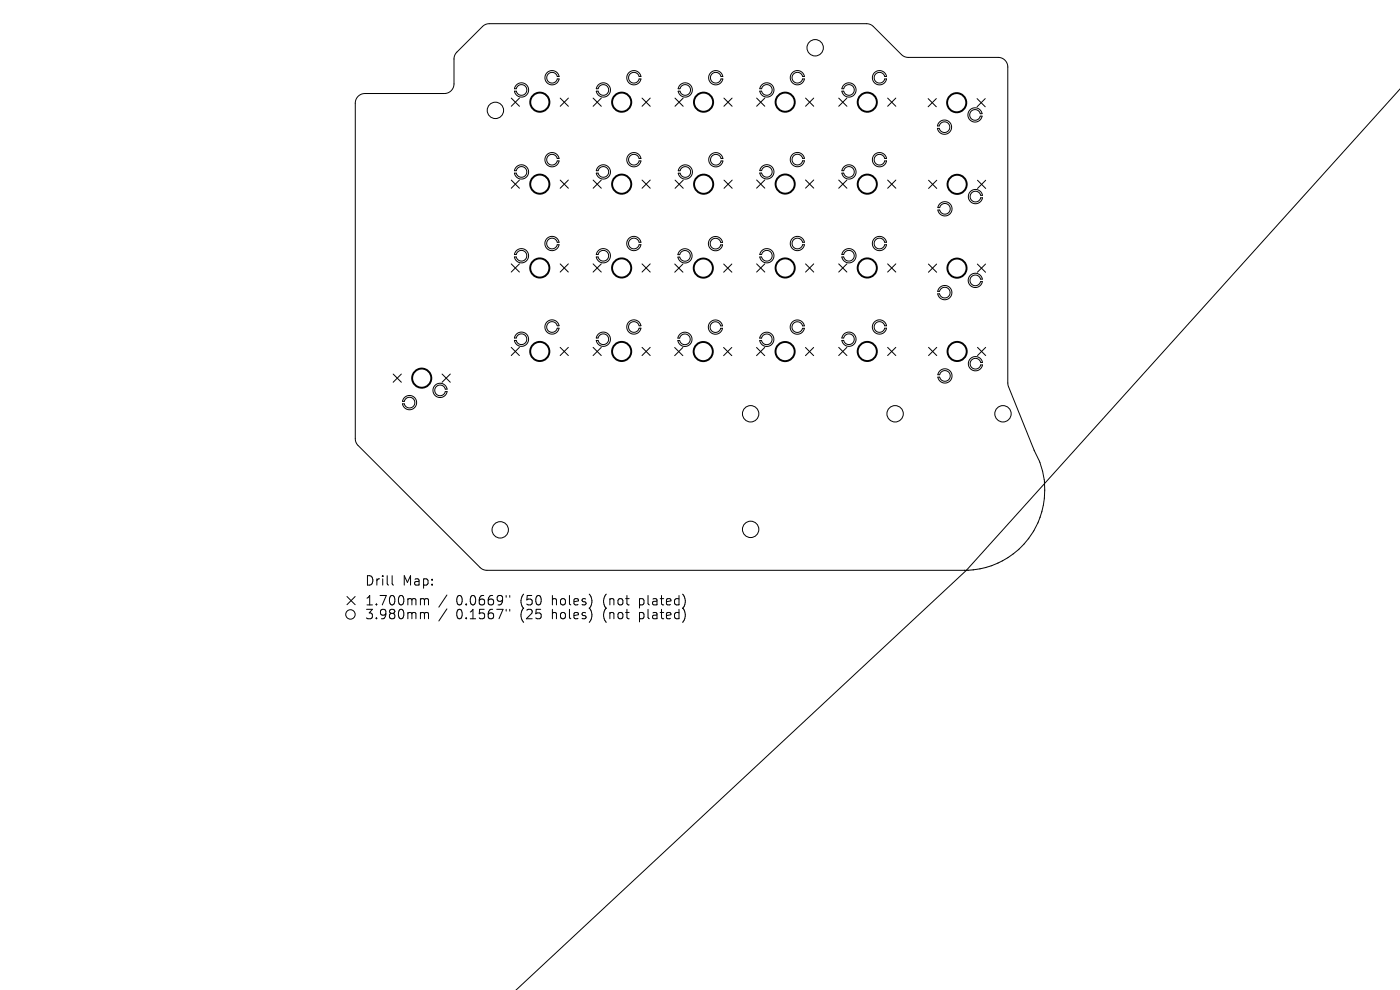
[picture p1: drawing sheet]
<svg xmlns="http://www.w3.org/2000/svg" width="297mm" height="210mm" viewBox="0 0 297 210" stroke-linecap="round" stroke-linejoin="round" font-family="sans-serif">
<defs><g id="words">
<g font-size="2.8">
<text x="77.3" y="124.5">Drill</text>
<text x="85.4" y="124.5">Map:</text>
<text x="77.3" y="128.7">1.700mm</text>
<text x="77.3" y="131.6">3.980mm</text>
<text x="96.8" y="128.7">0.0669&quot;</text>
<text x="96.8" y="131.6">0.1567&quot;</text>
<text x="110.5" y="128.7">(50</text>
<text x="110.5" y="131.6">(25</text>
<text x="117.4" y="128.7">holes)</text>
<text x="117.4" y="131.6">holes)</text>
<text x="128.4" y="128.7">(not</text>
<text x="128.4" y="131.6">(not</text>
<text x="136.3" y="128.7">plated)</text>
<text x="136.3" y="131.6">plated)</text>
</g>
</g></defs>
<g fill="none" stroke="#000" stroke-width=".21">
<path d="M109.6 18a1.51 1.51 0 0 1 2.3 .3 1.51 1.51 0 0 1-.7 2.2 1.51 1.51 0 0 1-2.1-1.2h.4a1.13 1.13 0 0 0 1.8 .7 1.13 1.13 0 0 0 0-1.9 1.13 1.13 0 0 0-1.8 .7h-.4zM116.1 15.4a1.51 1.51 0 0 1 2.5 .8h-.4a1.13 1.13 0 0 0-1.7-.6 1.13 1.13 0 0 0 0 1.8 1.13 1.13 0 0 0 1.7-.7h.4a1.51 1.51 0 0 1-2.2 1.1 1.51 1.51 0 0 1-.3-2.4zM126.9 18a1.51 1.51 0 0 1 2.4 .3 1.51 1.51 0 0 1-.8 2.2 1.51 1.51 0 0 1-2-1.2h.4a1.13 1.13 0 0 0 1.7 .7 1.13 1.13 0 0 0 0-1.9 1.13 1.13 0 0 0-1.7 .7h-.4zM133.4 15.4a1.51 1.51 0 0 1 2.6 .8h-.4a1.13 1.13 0 0 0-1.8-.6 1.13 1.13 0 0 0 0 1.8 1.13 1.13 0 0 0 1.8-.7h.4a1.51 1.51 0 0 1-2.2 1.1 1.51 1.51 0 0 1-.4-2.4zM144.3 18a1.51 1.51 0 0 1 2.3 .3 1.51 1.51 0 0 1-.7 2.2 1.51 1.51 0 0 1-2-1.2h.4a1.13 1.13 0 0 0 1.7 .7 1.13 1.13 0 0 0 0-1.9 1.13 1.13 0 0 0-1.7 .7h-.4zM150.8 15.4a1.51 1.51 0 0 1 2.5 .8h-.3a1.13 1.13 0 0 0-1.8-.6 1.13 1.13 0 0 0 0 1.8 1.13 1.13 0 0 0 1.8-.7h.3a1.51 1.51 0 0 1-2.2 1.1 1.51 1.51 0 0 1-.3-2.4zM161.6 18a1.51 1.51 0 0 1 2.3 .2 1.51 1.51 0 0 1-.7 2.3 1.51 1.51 0 0 1-2-1.2h.4a1.13 1.13 0 0 0 1.7 .7 1.13 1.13 0 0 0 0-1.9 1.13 1.13 0 0 0-1.7 .7h-.4zM168.1 15.4a1.51 1.51 0 0 1 2.6 .8h-.4a1.13 1.13 0 0 0-1.8-.7 1.13 1.13 0 0 0 0 1.9 1.13 1.13 0 0 0 1.8-.7h.4a1.51 1.51 0 0 1-2.2 1.1 1.51 1.51 0 0 1-.4-2.4zM179 18a1.51 1.51 0 0 1 2.4 .3 1.51 1.51 0 0 1-.7 2.2 1.51 1.51 0 0 1-2.1-1.2h.4a1.13 1.13 0 0 0 1.7 .7 1.13 1.13 0 0 0 0-1.9 1.13 1.13 0 0 0-1.7 .7h-.4zM185.5 15.4a1.51 1.51 0 0 1 2.6 .8h-.4a1.13 1.13 0 0 0-1.8-.6 1.13 1.13 0 0 0 0 1.8 1.13 1.13 0 0 0 1.8-.7h.4a1.51 1.51 0 0 1-2.2 1.1 1.51 1.51 0 0 1-.4-2.4zM297.1 18.8l-92.1 102.2M76 20.4l.7-.4 .7-.2h16.9a2.04 2.04 0 0 0 2-2v-5.3l.3-1 5.8-5.9 .5-.4 .7-.2h80.4l1.1 .5 6.1 6.1 1 .5 19.6 .1a2.04 2.04 0 0 1 2 2v67.2l5.6 14.2a15.1 15.1 0 0 1 1.7 4.2l.5 2.3a17.8 17.8 0 0 1-1.3 8.6l-1 1.9-1 1.6a17.1 17.1 0 0 1-13.3 6.8h-101.7l-.7-.1-.6-.4-26-26-.6-.9v-71.7l.1-.7z"/>
<path d="M108.5 38.2l1.7 1.7M108.5 20.8l1.7 1.7M109.6 35.4a1.51 1.51 0 0 1 2.3 .2 1.51 1.51 0 0 1-.7 2.3 1.51 1.51 0 0 1-2.1-1.2h.4a1.13 1.13 0 0 0 1.8 .7 1.13 1.13 0 0 0 0-1.9 1.13 1.13 0 0 0-1.8 .7h-.4zM110.2 38.2l-1.7 1.7M110.2 20.8l-1.7 1.7M116 32.8a1.51 1.51 0 0 1 2.6 .8h-.4a1.13 1.13 0 0 0-1.7-.7 1.13 1.13 0 0 0 0 1.9 1.13 1.13 0 0 0 1.7-.7h.4a1.51 1.51 0 0 1-2.2 1.1 1.51 1.51 0 0 1-.4-2.4zM118.8 38.2l1.8 1.7M118.8 20.8l1.8 1.7M120.6 38.2l-1.8 1.7M120.6 20.8l-1.8 1.7M125.8 20.8l1.8 1.7M125.8 38.2l1.8 1.7"/>
<path d="M126.9 35.4a1.51 1.51 0 0 1 2.4 .2 1.51 1.51 0 0 1-.8 2.3 1.51 1.51 0 0 1-2-1.2h.4a1.13 1.13 0 0 0 1.7 .7 1.13 1.13 0 0 0 0-1.9 1.13 1.13 0 0 0-1.7 .7h-.4zM127.6 20.8l-1.8 1.7M127.6 38.2l-1.8 1.7M133.4 32.8a1.51 1.51 0 0 1 2.6 .8h-.4a1.13 1.13 0 0 0-1.8-.7 1.13 1.13 0 0 0 0 1.9 1.13 1.13 0 0 0 1.8-.7h.4a1.51 1.51 0 0 1-2.2 1.1 1.51 1.51 0 0 1-.4-2.4zM136.2 20.8l1.7 1.7M136.2 38.2l1.7 1.7M137.9 20.8l-1.7 1.7M137.9 38.2l-1.7 1.7M143.2 20.8l1.7 1.7M143.2 38.2l1.8 1.7M144.3 35.4a1.51 1.51 0 0 1 2.3 .3 1.51 1.51 0 0 1-.7 2.2 1.51 1.51 0 0 1-2-1.2h.4a1.13 1.13 0 0 0 1.7 .7 1.13 1.13 0 0 0 0-1.9 1.13 1.13 0 0 0-1.7 .7h-.4zM144.9 20.8l-1.7 1.7"/>
<path d="M145 38.2l-1.8 1.7M150.8 32.8a1.51 1.51 0 0 1 2.6 .8h-.4a1.13 1.13 0 0 0-1.8-.6 1.13 1.13 0 0 0 0 1.8 1.13 1.13 0 0 0 1.8-.7h.4a1.51 1.51 0 0 1-2.2 1.1 1.51 1.51 0 0 1-.4-2.4zM153.6 20.8l1.7 1.7M153.6 38.2l1.7 1.7M155.3 20.8l-1.7 1.7M155.3 38.2l-1.7 1.7M160.5 20.8l1.7 1.7M160.5 38.2l1.7 1.7M161.6 35.4a1.51 1.51 0 0 1 2.3 .2 1.51 1.51 0 0 1-.7 2.3 1.51 1.51 0 0 1-2-1.2h.4a1.13 1.13 0 0 0 1.7 .7 1.13 1.13 0 0 0 0-1.9 1.13 1.13 0 0 0-1.7 .7h-.4zM162.2 20.8l-1.7 1.7M162.2 38.2l-1.7 1.7M168.1 32.8a1.51 1.51 0 0 1 2.6 .8h-.4a1.13 1.13 0 0 0-1.8-.7 1.13 1.13 0 0 0 0 1.9 1.13 1.13 0 0 0 1.8-.7h.4a1.51 1.51 0 0 1-2.2 1.1 1.51 1.51 0 0 1-.4-2.4z"/>
<path d="M170.9 20.8l1.7 1.7M170.9 38.2l1.7 1.7M172.6 20.8l-1.7 1.7M172.6 38.2l-1.7 1.7M177.9 38.2l1.8 1.7M177.9 20.8l1.8 1.7M179 35.4a1.51 1.51 0 0 1 2.4 .2 1.51 1.51 0 0 1-.7 2.3 1.51 1.51 0 0 1-2.1-1.2h.4a1.13 1.13 0 0 0 1.7 .7 1.13 1.13 0 0 0 0-1.9 1.13 1.13 0 0 0-1.7 .7h-.4zM179.7 20.8l-1.8 1.7M179.7 38.2l-1.8 1.7M185.5 32.8a1.51 1.51 0 0 1 2.6 .8h-.4a1.13 1.13 0 0 0-1.8-.7 1.13 1.13 0 0 0 0 1.9 1.13 1.13 0 0 0 1.8-.7h.4a1.51 1.51 0 0 1-2.2 1.1 1.51 1.51 0 0 1-.4-2.4zM188.3 38.2l1.7 1.7M188.3 20.8l1.7 1.7"/>
<path d="M190 20.8l-1.7 1.7M190 38.2l-1.7 1.7M196.9 20.9l1.7 1.8M197 38.2l1.7 1.8M198.6 20.9l-1.7 1.8M198.7 38.2l-1.7 1.8M198.9 27.2a1.51 1.51 0 0 0 2.3 1 1.51 1.51 0 0 0 0-2.5 1.51 1.51 0 0 0-2.3 1h.4a1.13 1.13 0 0 1 1.7-.7 1.13 1.13 0 0 1 0 1.9 1.13 1.13 0 0 1-1.7-.7h-.4M205.8 23.3a1.51 1.51 0 0 1 2.5 .8h-.3a1.13 1.13 0 0 0-1.8-.7 1.13 1.13 0 0 0 0 1.9 1.13 1.13 0 0 0 1.8-.7h.3a1.51 1.51 0 0 1-2.1 1.1 1.51 1.51 0 0 1-.4-2.4zM207.3 20.9l1.7 1.8M207.4 38.2l1.7 1.8M209 20.9l-1.7 1.8M209.1 38.2l-1.7 1.8"/>
<path d="M108.5 56l1.7 1.7M109.6 53.2a1.51 1.51 0 0 1 2.3 .2 1.51 1.51 0 0 1-.7 2.3 1.51 1.51 0 0 1-2.1-1.2h.4a1.13 1.13 0 0 0 1.8 .7 1.13 1.13 0 0 0 0-1.9 1.13 1.13 0 0 0-1.8 .7h-.4zM110.2 56l-1.7 1.7M116 50.6a1.51 1.51 0 0 1 2.6 .8h-.4a1.13 1.13 0 0 0-1.7-.7 1.13 1.13 0 0 0 0 1.9 1.13 1.13 0 0 0 1.7-.7h.4a1.51 1.51 0 0 1-2.2 1.1 1.51 1.51 0 0 1-.4-2.4zM118.8 56l1.8 1.7M120.6 56l-1.8 1.7M125.8 56l1.8 1.7M126.9 53.2a1.51 1.51 0 0 1 2.4 .2 1.51 1.51 0 0 1-.8 2.3 1.51 1.51 0 0 1-2-1.2h.4a1.13 1.13 0 0 0 1.7 .7 1.13 1.13 0 0 0 0-1.9 1.13 1.13 0 0 0-1.7 .7h-.4zM127.6 56l-1.8 1.7M133.4 50.6a1.51 1.51 0 0 1 2.6 .8h-.4a1.13 1.13 0 0 0-1.8-.7 1.13 1.13 0 0 0 0 1.9 1.13 1.13 0 0 0 1.8-.7h.4a1.51 1.51 0 0 1-2.2 1.1 1.51 1.51 0 0 1-.4-2.4zM136.2 56l1.7 1.7M137.9 56l-1.7 1.7"/>
<path d="M143.1 56l1.8 1.7M144.2 53.2a1.51 1.51 0 0 1 2.4 .2 1.51 1.51 0 0 1-.7 2.3 1.51 1.51 0 0 1-2.1-1.2h.4a1.13 1.13 0 0 0 1.8 .7 1.13 1.13 0 0 0-.1-1.9 1.13 1.13 0 0 0-1.7 .7h-.4zM144.9 56l-1.8 1.7M150.7 50.6a1.51 1.51 0 0 1 2.6 .8h-.4a1.13 1.13 0 0 0-1.7-.7 1.13 1.13 0 0 0 0 1.9 1.13 1.13 0 0 0 1.7-.7h.4a1.51 1.51 0 0 1-2.2 1.1 1.51 1.51 0 0 1-.4-2.4zM153.5 56l1.8 1.7M155.3 56l-1.8 1.7M160.5 56l1.7 1.7M161.6 53.2a1.51 1.51 0 0 1 2.3 .2 1.51 1.51 0 0 1-.7 2.3 1.51 1.51 0 0 1-2-1.2h.4a1.13 1.13 0 0 0 1.7 .7 1.13 1.13 0 0 0 0-1.9 1.13 1.13 0 0 0-1.7 .7h-.4zM162.2 56l-1.7 1.7M168.1 50.6a1.51 1.51 0 0 1 2.6 .8h-.4a1.13 1.13 0 0 0-1.8-.7 1.13 1.13 0 0 0 0 1.9 1.13 1.13 0 0 0 1.8-.7h.4a1.51 1.51 0 0 1-2.2 1.1 1.51 1.51 0 0 1-.4-2.4zM170.9 56l1.7 1.7M172.6 56l-1.7 1.7"/>
<path d="M177.9 56l1.8 1.7M179 53.2a1.51 1.51 0 0 1 2.4 .2 1.51 1.51 0 0 1-.8 2.3 1.51 1.51 0 0 1-2-1.2h.4a1.13 1.13 0 0 0 1.7 .7 1.13 1.13 0 0 0 0-1.9 1.13 1.13 0 0 0-1.7 .7h-.4zM179.7 56l-1.8 1.7M185.5 50.6a1.51 1.51 0 0 1 2.6 .8h-.4a1.13 1.13 0 0 0-1.8-.7 1.13 1.13 0 0 0 0 1.9 1.13 1.13 0 0 0 1.8-.7h.4a1.51 1.51 0 0 1-2.2 1.1 1.51 1.51 0 0 1-.4-2.4zM188.3 56l1.7 1.7M190 56l-1.7 1.7M197 56l1.7 1.8M198.7 56l-1.7 1.8M199.4 43.2a1.51 1.51 0 0 1 2.3 .3 1.51 1.51 0 0 1-.7 2.2 1.51 1.51 0 0 1-2-1.1h.4a1.13 1.13 0 0 0 1.7 .6 1.13 1.13 0 0 0 0-1.8 1.13 1.13 0 0 0-1.7 .6h-.4zM205.8 58.4a1.51 1.51 0 0 1 2.6 .8h-.4a1.13 1.13 0 0 0-1.7-.7 1.13 1.13 0 0 0 0 1.9 1.13 1.13 0 0 0 1.7-.7h.4a1.51 1.51 0 0 1-2.2 1.1 1.51 1.51 0 0 1-.4-2.4zM205.9 40.6a1.51 1.51 0 0 1 2.5 .8h-.4a1.13 1.13 0 0 0-1.7-.6 1.13 1.13 0 0 0 0 1.8 1.13 1.13 0 0 0 1.7-.6h.4a1.51 1.51 0 0 1-2.2 1 1.51 1.51 0 0 1-.3-2.4zM207.3 56l1.8 1.8"/>
<path d="M209.1 56l-1.8 1.8M83.4 79.3l1.7 1.8M85.1 79.3l-1.7 1.8M93.8 79.3l1.7 1.8M95.5 79.3l-1.7 1.8M108.5 73.7l1.7 1.7M109.6 70.9a1.51 1.51 0 0 1 2.3 .2 1.51 1.51 0 0 1-.7 2.3 1.51 1.51 0 0 1-2.1-1.2h.4a1.13 1.13 0 0 0 1.8 .7 1.13 1.13 0 0 0 0-1.9 1.13 1.13 0 0 0-1.8 .7h-.4zM110.2 73.7l-1.7 1.7M116 68.3a1.51 1.51 0 0 1 2.6 .8h-.4a1.13 1.13 0 0 0-1.7-.7 1.13 1.13 0 0 0 0 1.9 1.13 1.13 0 0 0 1.7-.7h.4a1.51 1.51 0 0 1-2.2 1.1 1.51 1.51 0 0 1-.4-2.4zM118.8 73.7l1.8 1.7M120.6 73.7l-1.8 1.7M125.8 73.7l1.8 1.7"/>
<path d="M126.9 70.9a1.51 1.51 0 0 1 2.4 .2 1.51 1.51 0 0 1-.8 2.3 1.51 1.51 0 0 1-2-1.2h.4a1.13 1.13 0 0 0 1.7 .7 1.13 1.13 0 0 0 0-1.9 1.13 1.13 0 0 0-1.7 .7h-.4zM127.6 73.7l-1.8 1.7M133.4 68.3a1.51 1.51 0 0 1 2.6 .8h-.4a1.13 1.13 0 0 0-1.8-.7 1.13 1.13 0 0 0 0 1.9 1.13 1.13 0 0 0 1.8-.7h.4a1.51 1.51 0 0 1-2.2 1.1 1.51 1.51 0 0 1-.4-2.4zM136.2 73.7l1.7 1.7M137.9 73.7l-1.7 1.7M143.1 73.7l1.8 1.7M144.2 70.9a1.51 1.51 0 0 1 2.4 .3 1.51 1.51 0 0 1-.8 2.2 1.51 1.51 0 0 1-2-1.2h.4a1.13 1.13 0 0 0 1.7 .7 1.13 1.13 0 0 0 0-1.9 1.13 1.13 0 0 0-1.7 .7h-.4zM144.9 73.7l-1.8 1.7M150.7 68.3a1.51 1.51 0 0 1 2.6 .8h-.4a1.13 1.13 0 0 0-1.8-.6 1.13 1.13 0 0 0 0 1.8 1.13 1.13 0 0 0 1.8-.7h.4a1.51 1.51 0 0 1-2.2 1.1 1.51 1.51 0 0 1-.4-2.4zM153.5 73.7l1.7 1.7M155.2 73.7l-1.7 1.7M160.5 73.7l1.7 1.7"/>
<path d="M161.6 70.9a1.51 1.51 0 0 1 2.3 .3 1.51 1.51 0 0 1-.7 2.2 1.51 1.51 0 0 1-2-1.2h.4a1.13 1.13 0 0 0 1.7 .7 1.13 1.13 0 0 0 0-1.9 1.13 1.13 0 0 0-1.7 .7h-.4zM162.2 73.7l-1.7 1.7M168.1 68.3a1.51 1.51 0 0 1 2.5 .8h-.3a1.13 1.13 0 0 0-1.8-.6 1.13 1.13 0 0 0 0 1.8 1.13 1.13 0 0 0 1.8-.7h.3a1.51 1.51 0 0 1-2.2 1.1 1.51 1.51 0 0 1-.3-2.4zM170.9 73.7l1.7 1.7M172.6 73.7l-1.7 1.7M177.9 73.7l1.8 1.7M179 70.9a1.51 1.51 0 0 1 2.4 .2 1.51 1.51 0 0 1-.8 2.3 1.51 1.51 0 0 1-2-1.2h.4a1.13 1.13 0 0 0 1.7 .7 1.13 1.13 0 0 0 0-1.9 1.13 1.13 0 0 0-1.7 .7h-.4zM179.7 73.7l-1.8 1.7M185.5 68.3a1.51 1.51 0 0 1 2.6 .8h-.4a1.13 1.13 0 0 0-1.8-.7 1.13 1.13 0 0 0 0 1.9 1.13 1.13 0 0 0 1.8-.7h.4a1.51 1.51 0 0 1-2.2 1.1 1.51 1.51 0 0 1-.4-2.4zM188.3 73.7l1.7 1.7M190 73.7l-1.7 1.7M197 73.7l1.7 1.7"/>
<path d="M198.7 73.7l-1.7 1.7M199.4 61a1.51 1.51 0 0 1 2.3 .2 1.51 1.51 0 0 1-.7 2.3 1.51 1.51 0 0 1-2.1-1.2h.4a1.13 1.13 0 0 0 1.8 .7 1.13 1.13 0 0 0 0-1.9 1.13 1.13 0 0 0-1.8 .7h-.4zM199.4 78.7a1.51 1.51 0 0 1 2.3 .2 1.51 1.51 0 0 1-.7 2.3 1.51 1.51 0 0 1-2-1.2h.4a1.13 1.13 0 0 0 1.7 .7 1.13 1.13 0 0 0 0-1.9 1.13 1.13 0 0 0-1.7 .7h-.4zM205.9 76.1a1.51 1.51 0 0 1 2.5 .8h-.4a1.13 1.13 0 0 0-1.7-.7 1.13 1.13 0 0 0 0 1.9 1.13 1.13 0 0 0 1.7-.7h.4a1.51 1.51 0 0 1-2.2 1.1 1.51 1.51 0 0 1-.3-2.4zM207.4 73.7l1.7 1.7M209.1 73.7l-1.7 1.7M85.8 84.3a1.51 1.51 0 0 1 2.3 .3 1.51 1.51 0 0 1-.7 2.2 1.51 1.51 0 0 1-2-1.1h.4a1.13 1.13 0 0 0 1.7 .6 1.13 1.13 0 0 0 0-1.8 1.13 1.13 0 0 0-1.7 .6h-.4zM92.3 81.7a1.51 1.51 0 0 1 2.6 .9h-.4a1.13 1.13 0 0 0-1.8-.7 1.13 1.13 0 0 0 0 1.8 1.13 1.13 0 0 0 1.8-.6h.4a1.51 1.51 0 0 1-2.2 1.1 1.51 1.51 0 0 1-.4-2.5zM73.6 126.5l1.7 1.8M75.3 126.5l-1.7 1.8M83.2 122.1v1.7l.3 .3M89.5 127h.3l.2 .3"/>
<path d="M89.5 129.9h.3l.2 .3M90 127.3l.3-.3 .5 .1 .1 1.2M90 127.3v1M90 130.2v1.1M90 130.2l.3-.3 .5 .1 .1 1.3M94.8 126.2l-1.7 2.6M94.8 129.2l-1.7 2.5M107.4 126.3v.4M107.4 129.3v.3M108.1 126.3v.4M108.1 129.3v.3M205 121l-95.6 89.1"/>
<circle cx="172.9" cy="10.1" r="1.74"/>
<circle cx="105.1" cy="23.4" r="1.74"/>
<circle cx="159.2" cy="87.8" r="1.74"/>
<circle cx="189.9" cy="87.8" r="1.74"/>
<circle cx="212.8" cy="87.8" r="1.74"/>
<circle cx="106.1" cy="112.4" r="1.74"/>
<circle cx="159.2" cy="112.3" r="1.74"/>
<circle cx="74.3" cy="130.3" r="1"/>
</g>
<g fill="none" stroke="#000" stroke-width=".41">
<circle cx="114.5" cy="39.1" r="2.03"/>
<circle cx="114.5" cy="21.7" r="2.03"/>
<circle cx="131.9" cy="21.7" r="2.03"/>
<circle cx="131.9" cy="39.1" r="2.03"/>
<circle cx="149.3" cy="21.7" r="2.03"/>
<circle cx="149.3" cy="39.1" r="2.03"/>
<circle cx="166.6" cy="39" r="2.03"/>
<circle cx="166.6" cy="21.7" r="2.03"/>
<circle cx="184" cy="21.7" r="2.03"/>
<circle cx="184" cy="39.1" r="2.03"/>
<circle cx="203" cy="21.8" r="2.03"/>
<circle cx="203" cy="39.1" r="2.03"/>
<circle cx="114.5" cy="56.8" r="2.03"/>
<circle cx="131.9" cy="56.8" r="2.03"/>
<circle cx="149.2" cy="56.9" r="2.03"/>
<circle cx="166.6" cy="56.8" r="2.03"/>
<circle cx="184" cy="56.8" r="2.03"/>
<circle cx="203" cy="56.9" r="2.03"/>
<circle cx="114.5" cy="74.6" r="2.03"/>
<circle cx="131.9" cy="74.6" r="2.03"/>
<circle cx="149.2" cy="74.6" r="2.03"/>
<circle cx="166.6" cy="74.6" r="2.03"/>
<circle cx="184" cy="74.6" r="2.03"/>
<circle cx="203" cy="74.6" r="2.03"/>
<circle cx="89.5" cy="80.2" r="2.03"/>
</g>
<use href="#words"/>
</svg>
